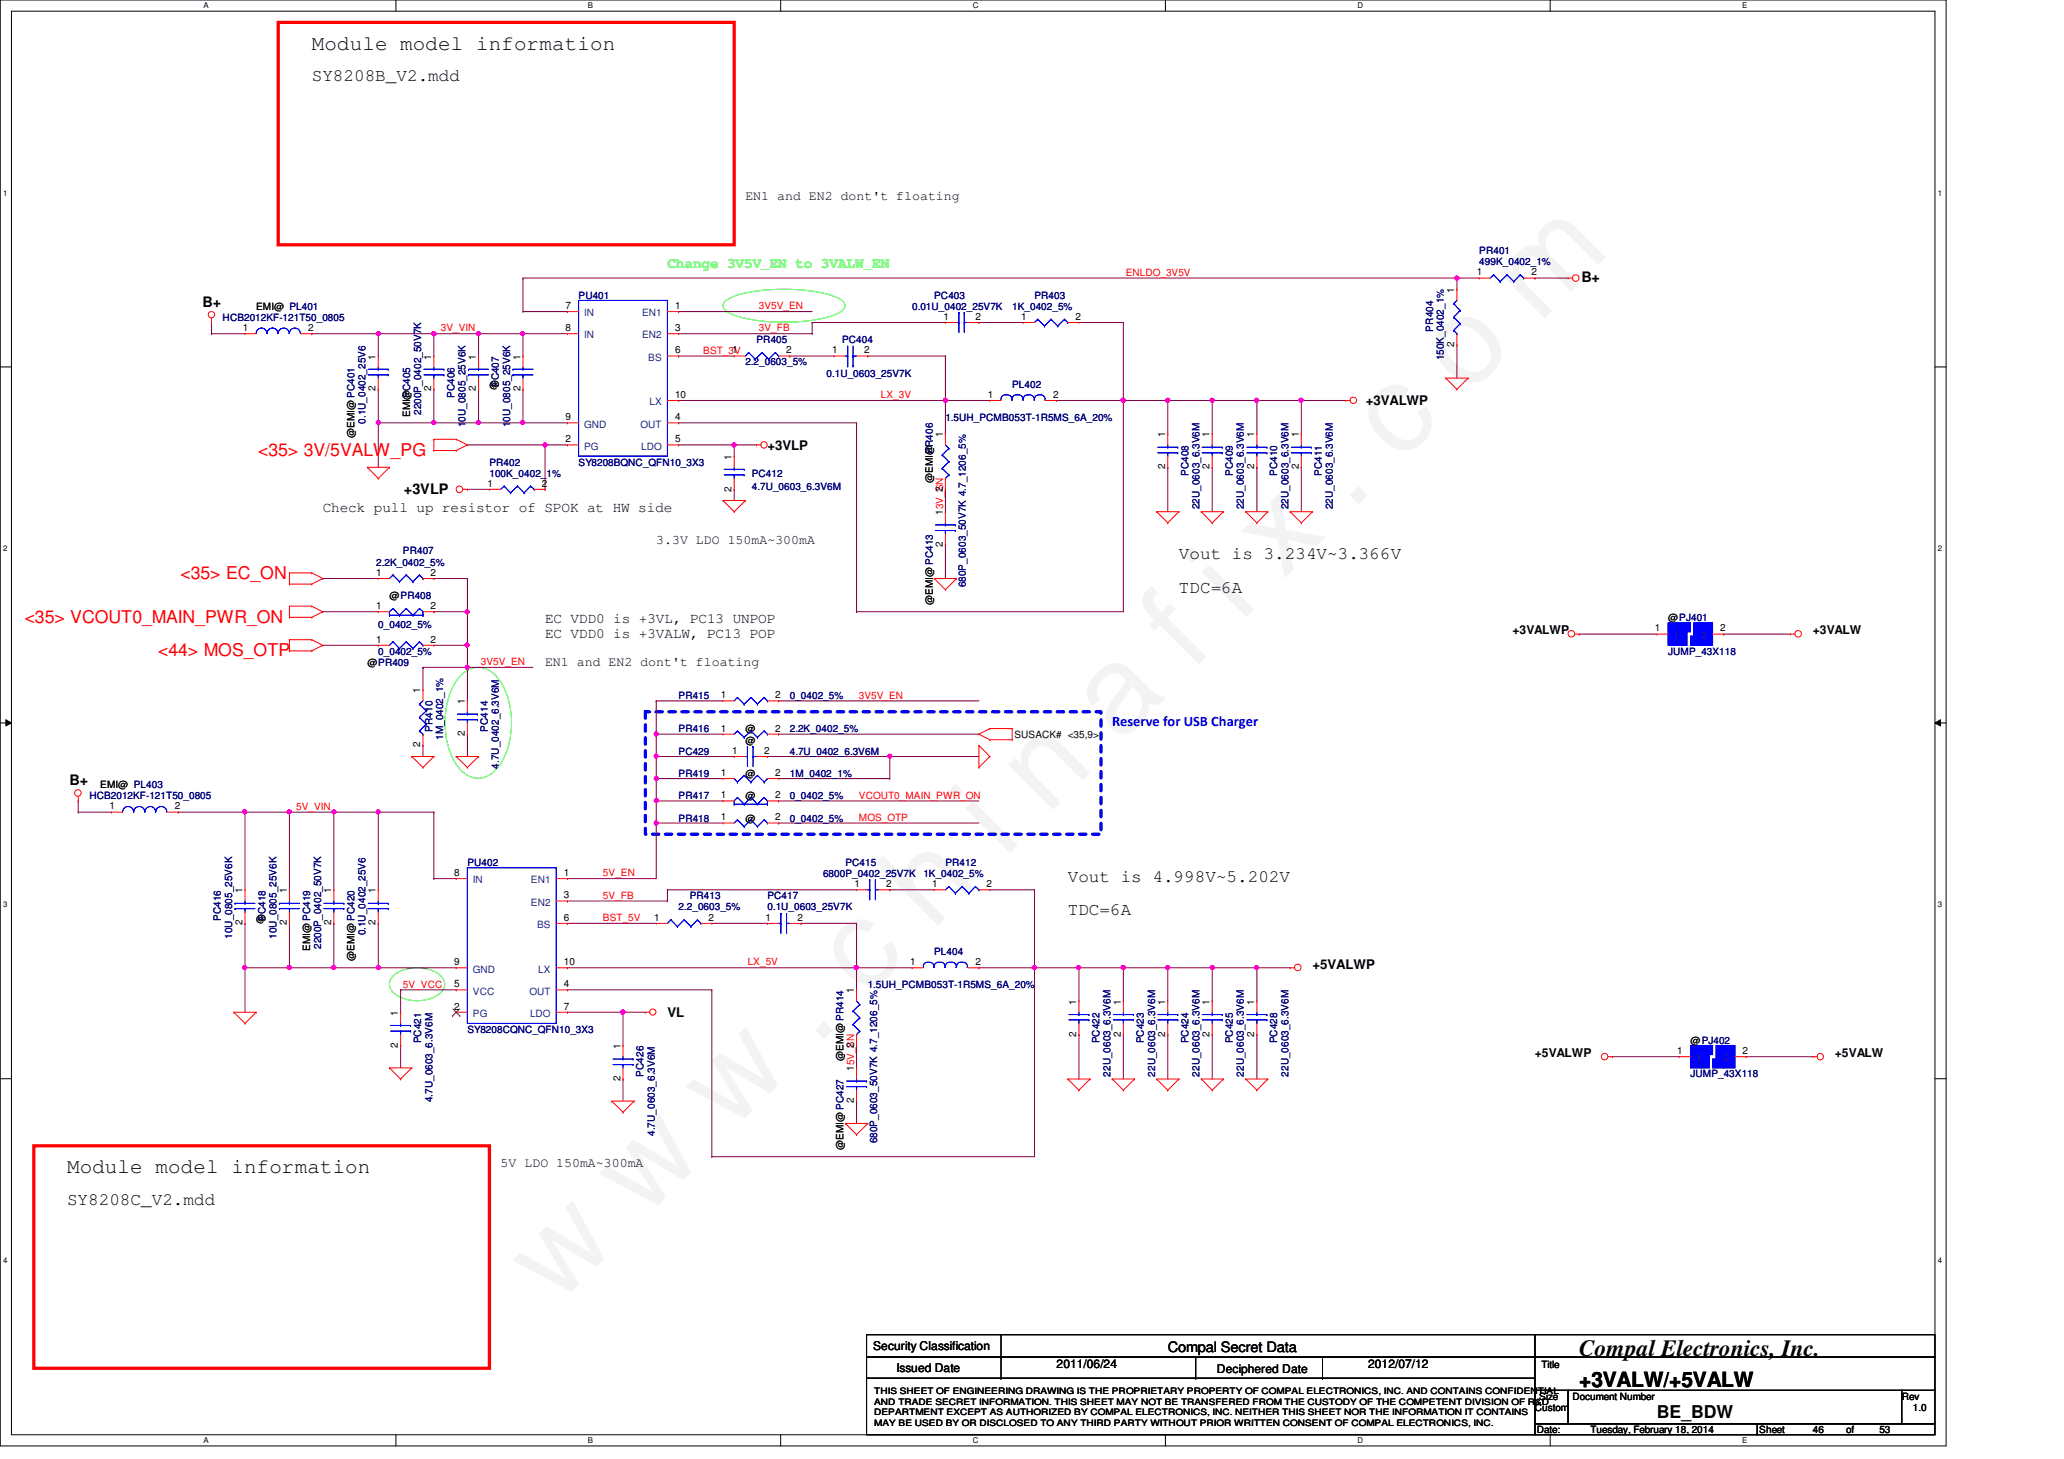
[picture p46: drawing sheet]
<svg xmlns="http://www.w3.org/2000/svg" width="297mm" height="210mm" viewBox="0 0 297 210" stroke-linecap="round" stroke-linejoin="round" font-family="sans-serif">
<defs><g id="words">
<text font-size="17.6" fill="#f0f" x="80.1" y="188" transform="rotate(-45 80.1 188)">w w w . c h i n a f i x . c o m</text>
<text font-size="3.3" x="227.3" y="195.1">Compal Electronics, Inc.</text>
<g font-size="3">
<text x="44.9" y="7.2">Module model information</text>
<text x="9.6" y="168.8">Module model information</text>
<text x="227.3" y="199.6">+3VALW/+5VALW</text>
</g>
<g font-size="2.5">
<text x="44.9" y="11.7">SY8208B_V2.mdd</text>
<text x="169.7" y="80.5">Vout is 3.234V~3.366V</text>
<text x="169.7" y="85.3">TDC=6A</text>
<text x="153.7" y="126.9">Vout is 4.998V~5.202V</text>
<text x="153.7" y="131.7">TDC=6A</text>
<text x="9.6" y="173.3">SY8208C_V2.mdd</text>
<text x="238.5" y="204">BE_BDW</text>
</g>
<g font-size="2.5" fill="#f00">
<text x="37.2" y="65.7">&lt;35&gt; 3V/5VALW_PG</text>
<text x="26" y="83.3">&lt;35&gt; EC_ON</text>
<text x="3.6" y="89.7">&lt;35&gt; VCOUT0_MAIN_PWR_ON</text>
<text x="22.8" y="94.4">&lt;44&gt; MOS_OTP</text>
</g>
<text font-size="2.1" fill="#0f0" x="96.1" y="38.5">Change 3V5V_EN to 3VALW_EN</text>
<g font-size="2.1">
<text x="227.6" y="40.6">B+</text>
<text x="29.2" y="44.2">B+</text>
<text x="58.1" y="71">+3VLP</text>
<text x="46.4" y="73.6">Check pull up resistor of SPOK at HW side</text>
<text x="78.4" y="89.6">EC VDD0 is +3VL, PC13 UNPOP</text>
<text x="78.4" y="91.8">EC VDD0 is +3VALW, PC13 POP</text>
<text x="10" y="113">B+</text>
<text x="168.1" y="194.4">Compal Secret Data</text>
</g>
<text font-size="2.1" fill="#00f" x="160.1" y="104.4">Reserve for USB Charger</text>
<g font-size="1.9">
<text x="107.3" y="28.7">EN1 and EN2 dont't floating</text>
<text x="196.6" y="58.3">+3VALWP</text>
<text x="110.4" y="64.7">+3VLP</text>
<text x="94.4" y="78.3">3.3V LDO 150mA~300mA</text>
<text x="78.4" y="95.9">EN1 and EN2 dont't floating</text>
<text x="188.9" y="139.4">+5VALWP</text>
<text x="96.1" y="146.3">VL</text>
<text x="72" y="167.9">5V LDO 150mA~300mA</text>
</g>
<g font-size="1.7">
<text x="217.7" y="91.2">+3VALWP</text>
<text x="260.9" y="91.2">+3VALW</text>
<text x="220.9" y="152">+5VALWP</text>
<text x="264.1" y="152">+5VALW</text>
<text x="125.7" y="194.3">Security Classification</text>
<text x="129" y="197.3">Issued Date</text>
<text x="152.1" y="196.9">2011/06/24</text>
<text x="175.1" y="197.5">Deciphered Date</text>
<text x="196.9" y="196.9">2012/07/12</text>
</g>
<g font-size="1.4" fill="#f00">
<text x="162" y="39.7">ENLDO_3V5V</text>
<text x="63.5" y="47.7">3V_VIN</text>
<text x="109.2" y="44.5">3V5V_EN</text>
<text x="109.2" y="47.7">3V_FB</text>
<text x="101.2" y="50.9">BST_3V</text>
<text x="126.8" y="57.3">LX_3V</text>
<text x="69.2" y="95.7">3V5V_EN</text>
<text x="123.6" y="100.5">3V5V_EN</text>
<text x="42.6" y="116.5">5V_VIN</text>
<text x="123.6" y="114.9">VCOUT0_MAIN_PWR_ON</text>
<text x="123.6" y="118.1">MOS_OTP</text>
<text x="86.8" y="129.3">5V_FB</text>
<text x="86.8" y="126.1">5V_EN</text>
<text x="86.8" y="132.5">BST_5V</text>
<text x="58" y="142.1">5V_VCC</text>
<text x="107.6" y="138.9">LX_5V</text>
</g>
<g font-size="1.4">
<text x="212.6" y="39.6">1</text>
<text x="220.4" y="39.6">2</text>
<text x="35" y="47.6">1</text>
<text x="36.9" y="44.6">EMI@ PL401</text>
<text x="44.4" y="47.6">2</text>
<text x="81.4" y="44.5">7</text>
<text x="81.4" y="47.6">8</text>
<text x="97.2" y="44.5">1</text>
<text x="97.2" y="47.6">3</text>
<text x="135.8" y="46">1</text>
<text x="140.4" y="46">2</text>
<text x="147" y="46">1</text>
<text x="154.8" y="46">2</text>
<text x="209.3" y="42.1" transform="rotate(-90 209.3 42.1)">1</text>
<text x="54.1" y="51.7" transform="rotate(-90 54.1 51.7)">1</text>
<text x="62.1" y="51.7" transform="rotate(-90 62.1 51.7)">1</text>
<text x="68.5" y="51.7" transform="rotate(-90 68.5 51.7)">1</text>
<text x="74.9" y="51.7" transform="rotate(-90 74.9 51.7)">1</text>
<text x="97.2" y="50.8">6</text>
<text x="105.4" y="50.8">1</text>
<text x="113.2" y="50.8">2</text>
<text x="119.8" y="50.8">1</text>
<text x="124.4" y="50.8">2</text>
<text x="209.3" y="49.9" transform="rotate(-90 209.3 49.9)">2</text>
<text x="54.1" y="56.3" transform="rotate(-90 54.1 56.3)">2</text>
<text x="62.1" y="56.3" transform="rotate(-90 62.1 56.3)">2</text>
<text x="68.5" y="56.3" transform="rotate(-90 68.5 56.3)">2</text>
<text x="70.4" y="55.8">@</text>
<text x="74.9" y="56.3" transform="rotate(-90 74.9 56.3)">2</text>
<text x="97.2" y="57.2">10</text>
<text x="142.2" y="57.2">1</text>
<text x="151.6" y="57.2">2</text>
<text x="51" y="63.1" transform="rotate(-90 51 63.1)">@EMI@ PC401</text>
<text x="59" y="60" transform="rotate(-90 59 60)">EMI@</text>
<text x="81.4" y="63.6">2</text>
<text x="81.4" y="60.5">9</text>
<text x="97.2" y="60.5">4</text>
<text x="97.2" y="63.6">5</text>
<text x="135.7" y="62.9" transform="rotate(-90 135.7 62.9)">1</text>
<text x="167.7" y="62.9" transform="rotate(-90 167.7 62.9)">1</text>
<text x="174.1" y="62.9" transform="rotate(-90 174.1 62.9)">1</text>
<text x="180.5" y="62.9" transform="rotate(-90 180.5 62.9)">1</text>
<text x="186.9" y="62.9" transform="rotate(-90 186.9 62.9)">1</text>
<text x="70.1" y="70">1</text>
<text x="78" y="70">2</text>
<text x="105.3" y="70.7" transform="rotate(-90 105.3 70.7)">2</text>
<text x="105.3" y="66.1" transform="rotate(-90 105.3 66.1)">1</text>
<text x="134.2" y="69.5" transform="rotate(-90 134.2 69.5)">@EMI@</text>
<text x="135.7" y="70.7" transform="rotate(-90 135.7 70.7)">2</text>
<text x="167.7" y="67.5" transform="rotate(-90 167.7 67.5)">2</text>
<text x="174.1" y="67.5" transform="rotate(-90 174.1 67.5)">2</text>
<text x="180.5" y="67.5" transform="rotate(-90 180.5 67.5)">2</text>
<text x="186.9" y="67.5" transform="rotate(-90 186.9 67.5)">2</text>
<text x="135.7" y="74.1" transform="rotate(-90 135.7 74.1)">13V_SN</text>
<text x="54.1" y="82.8">1</text>
<text x="62" y="82.8">2</text>
<text x="135.7" y="78.7" transform="rotate(-90 135.7 78.7)">2</text>
<text x="54.1" y="87.6">1</text>
<text x="56" y="86.2">@PR408</text>
<text x="62" y="87.6">2</text>
<text x="134.2" y="87.1" transform="rotate(-90 134.2 87.1)">@EMI@ PC413</text>
<text x="240.1" y="89.4">@PJ401</text>
<text x="52.9" y="95.8">@PR409</text>
<text x="54.1" y="92.5">1</text>
<text x="62" y="92.5">2</text>
<text x="238.2" y="90.8">1</text>
<text x="247.6" y="90.8">2</text>
<text x="60.5" y="99.7" transform="rotate(-90 60.5 99.7)">1</text>
<text x="66.9" y="101.3" transform="rotate(-90 66.9 101.3)">1</text>
<text x="103.8" y="100.5">1</text>
<text x="111.5" y="100.5">2</text>
<text x="60.5" y="107.5" transform="rotate(-90 60.5 107.5)">2</text>
<text x="66.9" y="105.9" transform="rotate(-90 66.9 105.9)">2</text>
<text x="103.8" y="105.2">1</text>
<text x="107.3" y="105.4">@</text>
<text x="107.3" y="107">@</text>
<text x="111.5" y="105.2">2</text>
<text x="146" y="106.2">SUSACK# &lt;35,9&gt;</text>
<text x="14.4" y="113.4">EMI@ PL403</text>
<text x="103.8" y="111.6">1</text>
<text x="105.4" y="108.5">1</text>
<text x="107.3" y="111.8">@</text>
<text x="110" y="108.5">2</text>
<text x="111.5" y="111.6">2</text>
<text x="15.7" y="116.5">1</text>
<text x="25.1" y="116.5">2</text>
<text x="103.8" y="118">1</text>
<text x="103.8" y="114.9">1</text>
<text x="107.3" y="118.2">@</text>
<text x="107.3" y="115">@</text>
<text x="111.5" y="118">2</text>
<text x="111.5" y="114.9">2</text>
<text x="34.9" y="128.5" transform="rotate(-90 34.9 128.5)">1</text>
<text x="41.3" y="128.5" transform="rotate(-90 41.3 128.5)">1</text>
<text x="47.7" y="128.5" transform="rotate(-90 47.7 128.5)">1</text>
<text x="54.1" y="128.5" transform="rotate(-90 54.1 128.5)">1</text>
<text x="65.4" y="126">8</text>
<text x="81.1" y="129.2">3</text>
<text x="81.1" y="126">1</text>
<text x="123" y="127.6">1</text>
<text x="127.5" y="127.6">2</text>
<text x="134.2" y="127.6">1</text>
<text x="142" y="127.6">2</text>
<text x="34.9" y="133.1" transform="rotate(-90 34.9 133.1)">2</text>
<text x="36.9" y="132.6">@</text>
<text x="41.3" y="133.1" transform="rotate(-90 41.3 133.1)">2</text>
<text x="44.6" y="136.8" transform="rotate(-90 44.6 136.8)">EMI@ PC419</text>
<text x="47.7" y="133.1" transform="rotate(-90 47.7 133.1)">2</text>
<text x="54.1" y="133.1" transform="rotate(-90 54.1 133.1)">2</text>
<text x="81.1" y="132.5">6</text>
<text x="94.1" y="132.5">1</text>
<text x="102" y="132.5">2</text>
<text x="110.1" y="132.5">1</text>
<text x="114.8" y="132.5">2</text>
<text x="51" y="138.3" transform="rotate(-90 51 138.3)">@EMI@ PC420</text>
<text x="65.4" y="142">5</text>
<text x="65.4" y="138.9">9</text>
<text x="81.1" y="138.9">10</text>
<text x="81.1" y="142">4</text>
<text x="122.9" y="142.9" transform="rotate(-90 122.9 142.9)">1</text>
<text x="131" y="138.9">1</text>
<text x="140.4" y="138.9">2</text>
<text x="57.3" y="146.1" transform="rotate(-90 57.3 146.1)">1</text>
<text x="65.4" y="145.2">2</text>
<text x="81.1" y="145.2">7</text>
<text x="154.9" y="149.1" transform="rotate(-90 154.9 149.1)">2</text>
<text x="154.9" y="144.5" transform="rotate(-90 154.9 144.5)">1</text>
<text x="161.3" y="149.1" transform="rotate(-90 161.3 149.1)">2</text>
<text x="161.3" y="144.5" transform="rotate(-90 161.3 144.5)">1</text>
<text x="167.7" y="149.1" transform="rotate(-90 167.7 149.1)">2</text>
<text x="167.7" y="144.5" transform="rotate(-90 167.7 144.5)">1</text>
<text x="174.1" y="149.1" transform="rotate(-90 174.1 149.1)">2</text>
<text x="174.1" y="144.5" transform="rotate(-90 174.1 144.5)">1</text>
<text x="180.5" y="149.1" transform="rotate(-90 180.5 149.1)">2</text>
<text x="180.5" y="144.5" transform="rotate(-90 180.5 144.5)">1</text>
<text x="57.3" y="150.7" transform="rotate(-90 57.3 150.7)">2</text>
<text x="89.3" y="155.5" transform="rotate(-90 89.3 155.5)">2</text>
<text x="89.3" y="150.9" transform="rotate(-90 89.3 150.9)">1</text>
<text x="121.4" y="152.7" transform="rotate(-90 121.4 152.7)">@EMI@ PR414</text>
<text x="122.9" y="154.1" transform="rotate(-90 122.9 154.1)">15V_SN</text>
<text x="122.9" y="150.7" transform="rotate(-90 122.9 150.7)">2</text>
<text x="241.4" y="151.6">1</text>
<text x="243.3" y="150.2">@PJ402</text>
<text x="250.8" y="151.6">2</text>
<text x="122.9" y="158.8" transform="rotate(-90 122.9 158.8)">2</text>
<text x="121.4" y="165.5" transform="rotate(-90 121.4 165.5)">@EMI@ PC427</text>
<text x="221.8" y="196.8">Title</text>
<text x="220.9" y="203">Custom</text>
<text x="221.5" y="201.4">Size</text>
<text x="226.3" y="201.4">Document Number</text>
<text x="273.7" y="201.4">Rev</text>
<text x="275.3" y="203">1.0</text>
<text x="221.2" y="206.2">Date:</text>
<text x="228.9" y="206.2">Tuesday, February 18, 2014</text>
<text x="253.2" y="206.2">Sheet</text>
<text x="260.9" y="206.2">46</text>
<text x="265.7" y="206.2">of</text>
<text x="270.5" y="206.2">53</text>
</g>
<g font-size="1.4" fill="#000080">
<text x="212.9" y="36.6">PR401</text>
<text x="212.9" y="38.2">499K_0402_1%</text>
<text x="32" y="46.2">HCB2012KF-121T50_0805</text>
<text x="83.3" y="43">PU401</text>
<text x="131.3" y="44.6">0.01U_0402_25V7K</text>
<text x="134.4" y="43">PC403</text>
<text x="145.7" y="44.6">1K_0402_5%</text>
<text x="148.9" y="43">PR403</text>
<text x="206.2" y="47.7" transform="rotate(-90 206.2 47.7)">PR404</text>
<text x="107.3" y="52.6">2.2_0603_5%</text>
<text x="108.9" y="49.4">PR405</text>
<text x="121.2" y="49.4">PC404</text>
<text x="207.8" y="51.9" transform="rotate(-90 207.8 51.9)">150K_0402_1%</text>
<text x="59" y="57.3" transform="rotate(-90 59 57.3)">PC405</text>
<text x="60.6" y="59.7" transform="rotate(-90 60.6 59.7)">2200P_0402_50V7K</text>
<text x="65.4" y="57.3" transform="rotate(-90 65.4 57.3)">PC406</text>
<text x="71.8" y="55.7" transform="rotate(-90 71.8 55.7)">PC407</text>
<text x="119" y="54.2">0.1U_0603_25V7K</text>
<text x="145.7" y="55.8">PL402</text>
<text x="52.6" y="61" transform="rotate(-90 52.6 61)">0.1U_0402_25V6</text>
<text x="67" y="61.5" transform="rotate(-90 67 61.5)">10U_0805_25V6K</text>
<text x="73.4" y="61.5" transform="rotate(-90 73.4 61.5)">10U_0805_25V6K</text>
<text x="134.2" y="65.3" transform="rotate(-90 134.2 65.3)">PR406</text>
<text x="136.1" y="60.6">1.5UH_PCMB053T-1R5MS_6A_20%</text>
<text x="70.4" y="67">PR402</text>
<text x="70.4" y="68.6">100K_0402_1%</text>
<text x="83.3" y="67">SY8208BQNC_QFN10_3X3</text>
<text x="108.2" y="68.6">PC412</text>
<text x="108.2" y="70.5">4.7U_0603_6.3V6M</text>
<text x="171" y="68.5" transform="rotate(-90 171 68.5)">PC408</text>
<text x="177.4" y="68.5" transform="rotate(-90 177.4 68.5)">PC409</text>
<text x="183.8" y="68.5" transform="rotate(-90 183.8 68.5)">PC410</text>
<text x="190.2" y="68.5" transform="rotate(-90 190.2 68.5)">PC411</text>
<text x="172.6" y="73.3" transform="rotate(-90 172.6 73.3)">22U_0603_6.3V6M</text>
<text x="179" y="73.3" transform="rotate(-90 179 73.3)">22U_0603_6.3V6M</text>
<text x="185.4" y="73.3" transform="rotate(-90 185.4 73.3)">22U_0603_6.3V6M</text>
<text x="191.8" y="73.3" transform="rotate(-90 191.8 73.3)">22U_0603_6.3V6M</text>
<text x="54.1" y="81.4">2.2K_0402_5%</text>
<text x="58" y="79.8">PR407</text>
<text x="139" y="84.5" transform="rotate(-90 139 84.5)">680P_0603_50V7K 4.7_1206_5%</text>
<text x="54.4" y="90.3">0_0402_5%</text>
<text x="54.4" y="94.2">0_0402_5%</text>
<text x="240.1" y="94.2">JUMP_43X118</text>
<text x="97.7" y="100.6">PR415</text>
<text x="113.7" y="100.6">0_0402_5%</text>
<text x="62.2" y="105.3" transform="rotate(-90 62.2 105.3)">PR410</text>
<text x="63.8" y="106.4" transform="rotate(-90 63.8 106.4)">1M_0402_1%</text>
<text x="70.2" y="105.3" transform="rotate(-90 70.2 105.3)">PC414</text>
<text x="97.7" y="105.4">PR416</text>
<text x="113.7" y="105.4">2.2K_0402_5%</text>
<text x="71.8" y="110.6" transform="rotate(-90 71.8 110.6)">4.7U_0402_6.3V6M</text>
<text x="97.7" y="111.8">PR419</text>
<text x="97.7" y="108.6">PC429</text>
<text x="113.7" y="111.8">1M_0402_1%</text>
<text x="113.7" y="108.6">4.7U_0402_6.3V6M</text>
<text x="12.9" y="115">HCB2012KF-121T50_0805</text>
<text x="97.7" y="118.2">PR418</text>
<text x="97.7" y="115">PR417</text>
<text x="113.7" y="118.2">0_0402_5%</text>
<text x="113.7" y="115">0_0402_5%</text>
<text x="67.3" y="124.6">PU402</text>
<text x="121.7" y="124.6">PC415</text>
<text x="136.1" y="124.6">PR412</text>
<text x="97.7" y="131">2.2_0603_5%</text>
<text x="99.3" y="129.4">PR413</text>
<text x="110.4" y="129.4">PC417</text>
<text x="110.4" y="131">0.1U_0603_25V7K</text>
<text x="118.4" y="126.2">6800P_0402_25V7K</text>
<text x="132.9" y="126.2">1K_0402_5%</text>
<text x="31.8" y="132.5" transform="rotate(-90 31.8 132.5)">PC416</text>
<text x="33.4" y="135.1" transform="rotate(-90 33.4 135.1)">10U_0805_25V6K</text>
<text x="38.2" y="132.5" transform="rotate(-90 38.2 132.5)">PC418</text>
<text x="39.8" y="135.1" transform="rotate(-90 39.8 135.1)">10U_0805_25V6K</text>
<text x="46.2" y="136.5" transform="rotate(-90 46.2 136.5)">2200P_0402_50V7K</text>
<text x="52.6" y="134.6" transform="rotate(-90 52.6 134.6)">0.1U_0402_25V6</text>
<text x="134.4" y="137.4">PL404</text>
<text x="124.9" y="142.2">1.5UH_PCMB053T-1R5MS_6A_20%</text>
<text x="67.3" y="148.6">SY8208CQNC_QFN10_3X3</text>
<text x="60.6" y="150.1" transform="rotate(-90 60.6 150.1)">PC421</text>
<text x="92.6" y="154.9" transform="rotate(-90 92.6 154.9)">PC426</text>
<text x="158.2" y="150.1" transform="rotate(-90 158.2 150.1)">PC422</text>
<text x="159.8" y="154.9" transform="rotate(-90 159.8 154.9)">22U_0603_6.3V6M</text>
<text x="164.6" y="150.1" transform="rotate(-90 164.6 150.1)">PC423</text>
<text x="166.2" y="154.9" transform="rotate(-90 166.2 154.9)">22U_0603_6.3V6M</text>
<text x="171" y="150.1" transform="rotate(-90 171 150.1)">PC424</text>
<text x="172.6" y="154.9" transform="rotate(-90 172.6 154.9)">22U_0603_6.3V6M</text>
<text x="177.4" y="150.1" transform="rotate(-90 177.4 150.1)">PC425</text>
<text x="179" y="154.9" transform="rotate(-90 179 154.9)">22U_0603_6.3V6M</text>
<text x="183.8" y="150.1" transform="rotate(-90 183.8 150.1)">PC428</text>
<text x="185.4" y="154.9" transform="rotate(-90 185.4 154.9)">22U_0603_6.3V6M</text>
<text x="243.3" y="155">JUMP_43X118</text>
<text x="62.2" y="158.6" transform="rotate(-90 62.2 158.6)">4.7U_0603_6.3V6M</text>
<text x="94.2" y="163.4" transform="rotate(-90 94.2 163.4)">4.7U_0603_6.3V6M</text>
<text x="126.2" y="164.5" transform="rotate(-90 126.2 164.5)">680P_0603_50V7K 4.7_1206_5%</text>
</g>
<g font-size="1.4" fill="#004080">
<text x="84.1" y="45.5">IN</text>
<text x="92.4" y="45.5">EN1</text>
<text x="84.1" y="48.7">IN</text>
<text x="92.4" y="48.7">EN2</text>
<text x="93.3" y="51.9">BS</text>
<text x="93.5" y="58.3">LX</text>
<text x="84.1" y="64.7">PG</text>
<text x="84.1" y="61.5">GND</text>
<text x="92.2" y="61.5">OUT</text>
<text x="92.3" y="64.7">LDO</text>
<text x="240.9" y="91.9">1</text>
<text x="244.9" y="91.9">2</text>
<text x="68.1" y="127.1">IN</text>
<text x="76.4" y="130.3">EN2</text>
<text x="76.4" y="127.1">EN1</text>
<text x="77.3" y="133.5">BS</text>
<text x="68.1" y="143.1">VCC</text>
<text x="68.1" y="139.9">GND</text>
<text x="76.2" y="143.1">OUT</text>
<text x="77.5" y="139.9">LX</text>
<text x="68.1" y="146.3">PG</text>
<text x="76.3" y="146.3">LDO</text>
<text x="244.1" y="152.7">1</text>
<text x="248.1" y="152.7">2</text>
</g>
<g font-size="1.3">
<text x="125.8" y="200.6">THIS SHEET OF ENGINEERING DRAWING IS THE PROPRIETARY PROPERTY OF COMPAL ELECTRONICS, INC. AND CONTAINS CONFIDENTIAL</text>
<text x="125.8" y="202.1">AND TRADE SECRET INFORMATION. THIS SHEET MAY NOT BE TRANSFERED FROM THE CUSTODY OF THE COMPETENT DIVISION OF R&amp;D</text>
<text x="125.8" y="203.6">DEPARTMENT EXCEPT AS AUTHORIZED BY COMPAL ELECTRONICS, INC. NEITHER THIS SHEET NOR THE INFORMATION IT CONTAINS</text>
<text x="125.8" y="205.1">MAY BE USED BY OR DISCLOSED TO ANY THIRD PARTY WITHOUT PRIOR WRITTEN CONSENT OF COMPAL ELECTRONICS, INC.</text>
</g>
<g font-size="1.1">
<text x="29.3" y="1.1">A</text>
<text x="84.6" y="1.1">B</text>
<text x="140" y="1.1">C</text>
<text x="195.4" y="1.1">D</text>
<text x="250.7" y="1.1">E</text>
<text x=".5" y="28.2">1</text>
<text x="278.9" y="28.2">1</text>
<text x=".5" y="79.3">2</text>
<text x="278.9" y="79.3">2</text>
<text x=".5" y="130.6">3</text>
<text x="278.9" y="130.6">3</text>
<text x=".5" y="181.7">4</text>
<text x="278.9" y="181.7">4</text>
<text x="29.3" y="207.6">A</text>
<text x="84.6" y="207.6">B</text>
<text x="140" y="207.6">C</text>
<text x="195.4" y="207.6">D</text>
<text x="250.7" y="207.6">E</text>
</g>
</g></defs>
<path d="M0 0h280.1v208h-280.1zM1.6 1.6h276.9v204.8h-276.9z" fill="none" stroke="#000" stroke-width=".14"/>
<g fill="#fff">
<path d="M29.3 .2h.7v1.2h-.7z"/>
<path d="M29.3 206.6h.7v1.2h-.7z"/>
</g>
<path d="M57 0v1.6M57 206.4v1.6" fill="none" stroke="#000" stroke-width=".14"/>
<g fill="#fff">
<path d="M84.6 .2h.7v1.2h-.7z"/>
<path d="M84.6 206.6h.7v1.2h-.7z"/>
</g>
<path d="M112.3 0v1.6M112.3 206.4v1.6" fill="none" stroke="#000" stroke-width=".14"/>
<g fill="#fff">
<path d="M140 .2h.8v1.2h-.8z"/>
<path d="M140 206.6h.8v1.2h-.8z"/>
</g>
<path d="M167.7 0v1.6M167.7 206.4v1.6" fill="none" stroke="#000" stroke-width=".14"/>
<g fill="#fff">
<path d="M195.4 .2h.7v1.2h-.7z"/>
<path d="M195.4 206.6h.7v1.2h-.7z"/>
</g>
<path d="M223.1 0v1.6M223.1 206.4v1.6" fill="none" stroke="#000" stroke-width=".14"/>
<g fill="#fff">
<path d="M250.7 .2h.8v1.2h-.8z"/>
<path d="M250.7 206.6h.8v1.2h-.8z"/>
<path d="M.5 27.2h.6v1.2h-.6z"/>
<path d="M278.9 27.2h.6v1.2h-.6z"/>
<path d="M.5 78.4h.6v1.1h-.6z"/>
<path d="M278.9 78.4h.6v1.1h-.6z"/>
</g>
<path d="M0 52.8h1.6M278.5 52.8h1.6" fill="none" stroke="#000" stroke-width=".14"/>
<g fill="#fff">
<path d="M.5 129.6h.6v1.2h-.6z"/>
<path d="M278.9 129.6h.6v1.2h-.6z"/>
</g>
<path d="M0 104h1.6M.8 103.5l.8 .5-.8 .4zM278.5 104l.8-.5v.9zM278.5 104h1.6" fill="none" stroke="#000" stroke-width=".14"/>
<path d="M.8 103.5l.8 .5-.8 .4zM278.5 104l.8-.5v.9z" fill="#000"/>
<g fill="#fff">
<path d="M.5 180.8h.6v1.1h-.6z"/>
<path d="M278.9 180.8h.6v1.1h-.6z"/>
</g>
<path d="M0 155.2h1.6M278.5 155.2h1.6" fill="none" stroke="#000" stroke-width=".14"/>
<path d="M40 3.2h65.7v32h-65.7zM4.9 164.8h65.5v32h-65.5z" fill="none" stroke="#f00" stroke-width=".47"/>
<path d="M66.2 97.3a3.3 3.3 0 0 1 5.2 0 10.8 10.8 0 0 1 2 9 8.1 8.1 0 0 1-2.6 4.9 3.2 3.2 0 0 1-4.6-.5 10.9 10.9 0 0 1-2-9 9 9 0 0 1 2-4.4zM56.7 140.3a5.7 5.7 0 0 1 6.6 0 1.6 1.6 0 0 1 0 2.6 5.6 5.6 0 0 1-6.6 0 1.62 1.62 0 0 1 0-2.6z" fill="none" stroke="#0f0" stroke-width=".14"/>
<path d="M92.9 102.4h65.6v17.6h-65.6z" fill="none" stroke="#00f" stroke-width=".47" stroke-dasharray=".9 .9"/>
<path d="M54.4 48h.1M54.4 48h8M75.3 40h134.4M97.7 57.6h38.4M161.7 57.6v30.4h-38.4M227.3 91.2h11.2M248.1 91.2h.1M248.1 91.2h9.6" fill="none" stroke="#800040" stroke-width=".14"/>
<circle cx="62.4" cy="48" r=".3" fill="#f0f"/>
<circle cx="62.4" cy="48" r=".3" fill="none" stroke="#f0f" stroke-width=".14"/>
<circle cx="54.4" cy="48" r=".3" fill="#f0f"/>
<circle cx="54.4" cy="48" r=".3" fill="none" stroke="#f0f" stroke-width=".14"/>
<path d="M54.4 48h.1M54.4 56h.1M54.4 48v3.2M54.4 56v4.8M62.4 48h.1M62.4 56h.1M62.4 48v3.2M62.4 56v4.8h-8M54.4 60.8h.1" fill="none" stroke="#800040" stroke-width=".14"/>
<circle cx="62.4" cy="60.8" r=".3" fill="#f0f"/>
<circle cx="62.4" cy="60.8" r=".3" fill="none" stroke="#f0f" stroke-width=".14"/>
<circle cx="54.4" cy="60.8" r=".3" fill="#f0f"/>
<circle cx="54.4" cy="60.8" r=".3" fill="none" stroke="#f0f" stroke-width=".14"/>
<path d="M54.4 60.8h.1M54.4 60.8v6.4M62.4 88h.1M62.4 88h4.9" fill="none" stroke="#800040" stroke-width=".14"/>
<circle cx="67.2" cy="88" r=".3" fill="#f0f"/>
<circle cx="67.2" cy="88" r=".3" fill="none" stroke="#f0f" stroke-width=".14"/>
<path d="M46.4 83.2h.1M46.4 83.2h8M60.9 96h.1M60.9 96h15.8M62.4 83.2h.1M62.4 83.2h4.9M67.3 96h.1M67.3 83.2h.1M67.3 92.8h.1M67.3 83.2v4.8M67.3 92.8v3.2" fill="none" stroke="#800040" stroke-width=".14"/>
<circle cx="67.2" cy="96" r=".3" fill="#f0f"/>
<circle cx="67.2" cy="96" r=".3" fill="none" stroke="#f0f" stroke-width=".14"/>
<circle cx="67.2" cy="92.8" r=".3" fill="#f0f"/>
<circle cx="67.2" cy="92.8" r=".3" fill="none" stroke="#f0f" stroke-width=".14"/>
<g fill="none" stroke="#800040" stroke-width=".14">
<path d="M30.4 46.4h.1M30.4 48h.1M30.4 46.4v1.6M30.4 48h4.9M62.4 48h.1M62.4 48h6.5M62.4 60.8h.1M62.4 60.8h6.5M46.4 88h.1M46.4 88h8M60.9 96h.1M60.9 96v3.2"/>
<path d="M67.3 96h.1M67.3 96v4.8M60.9 107.2h.1M60.9 107.2v1.6M67.3 105.6h.1M67.3 105.6v3.2"/>
</g>
<circle cx="62.4" cy="48" r=".3" fill="#f0f"/>
<circle cx="62.4" cy="48" r=".3" fill="none" stroke="#f0f" stroke-width=".14"/>
<path d="M41.7 116.8h.1M41.7 116.8h6.3M48 116.8h.1M48 116.8v11.2M54.4 116.8h.1M54.4 116.8h8M62.4 116.8h.1M62.4 116.8v9.6" fill="none" stroke="#800040" stroke-width=".14"/>
<circle cx="54.4" cy="116.8" r=".3" fill="#f0f"/>
<circle cx="54.4" cy="116.8" r=".3" fill="none" stroke="#f0f" stroke-width=".14"/>
<path d="M41.7 139.2h.1M41.7 139.2h6.3" fill="none" stroke="#800040" stroke-width=".14"/>
<circle cx="41.6" cy="139.2" r=".31" fill="#f0f"/>
<circle cx="41.6" cy="139.2" r=".31" fill="none" stroke="#f0f" stroke-width=".14"/>
<path d="M48 132.8h.1M48 139.2h.1M48 132.8v6.4M48 139.2h6.4" fill="none" stroke="#800040" stroke-width=".14"/>
<circle cx="54.4" cy="139.2" r=".3" fill="#f0f"/>
<circle cx="54.4" cy="139.2" r=".3" fill="none" stroke="#f0f" stroke-width=".14"/>
<circle cx="48" cy="139.2" r=".3" fill="#f0f"/>
<circle cx="48" cy="139.2" r=".3" fill="none" stroke="#f0f" stroke-width=".14"/>
<path d="M48 116.8h.1M48 116.8h6.4M54.4 132.8h.1M54.4 139.2h.1M54.4 132.8v6.4M54.4 139.2h11.3" fill="none" stroke="#800040" stroke-width=".14"/>
<circle cx="48" cy="116.8" r=".3" fill="#f0f"/>
<circle cx="48" cy="116.8" r=".3" fill="none" stroke="#f0f" stroke-width=".14"/>
<g fill="none" stroke="#800040" stroke-width=".14">
<path d="M54.4 116.8h.1M54.4 116.8v11.2M35.3 139.2h.1M35.3 139.2v6.4M81.7 139.2h41.6M57.7 150.4h.1M57.7 142.4h.1M57.7 142.4v3.2M57.7 150.4v3.2M57.7 142.4h8M232.1 152h9.6M251.3 152h.1"/>
<path d="M251.3 152h9.6"/>
</g>
<circle cx="35.2" cy="139.2" r=".3" fill="#f0f"/>
<circle cx="35.2" cy="139.2" r=".3" fill="none" stroke="#f0f" stroke-width=".14"/>
<path d="M35.3 116.8h.1M35.3 116.8v11.2" fill="none" stroke="#800040" stroke-width=".14"/>
<circle cx="35.2" cy="116.8" r=".3" fill="#f0f"/>
<circle cx="35.2" cy="116.8" r=".3" fill="none" stroke="#f0f" stroke-width=".14"/>
<g fill="none" stroke="#800040" stroke-width=".14">
<path d="M11.3 116.8h.1M11.3 115.2h.1M11.3 116.8h4.7M11.3 115.2v1.6M25.7 116.8h.1M25.7 116.8h9.6M41.7 116.8h.1M41.7 116.8v11.2M35.3 132.8h.1M35.3 139.2h.1M35.3 132.8v6.4M41.7 132.8h.1"/>
<path d="M41.7 132.8v6.4h-6.4M62.4 126.4h.1M62.4 126.4h3.3M102.4 166.4h46.5"/>
</g>
<circle cx="41.6" cy="116.8" r=".31" fill="#f0f"/>
<circle cx="41.6" cy="116.8" r=".31" fill="none" stroke="#f0f" stroke-width=".14"/>
<g fill="none" stroke="#800040" stroke-width=".14">
<path d="M44.9 48h.1M44.9 48h9.5M67.3 70.4h.1M67.3 64h11.1M67.3 70.4h3.1M46.4 92.8h8M54.4 92.8h.1M62.4 92.8h4.9M67.3 92.8h.1M67.3 88h.1M67.3 88v4.8M35.3 116.8h.1"/>
<path d="M35.3 116.8h6.4M112.1 100.8h28.8M112.1 105.6h28.8M112.1 115.2h28.8M112.1 118.4h28.8"/>
</g>
<g fill="none" stroke="#f00" stroke-width=".14">
<path d="M30.4 46.4h.1M30.4 45.8v.6M54.4 51.2h.1M54.4 56h.1M54.4 51.2v1.6M54.4 54.4v1.6M52.9 67.2h.1M52.9 67.2h3.1M52.9 67.2l1.5 1.6M54.4 68.8h.1M56 67.2h.1M56 67.2l-1.6 1.6"/>
<path d="M62.4 64.8h.1M62.4 63.2h.1M62.4 63.2h3.3M62.4 64.8h3.3M62.4 63.2v1.6M65.7 63.2h.1M65.7 64.8h.1M65.7 63.2l1.6 .8M66.6 70.4h.7M67.3 64h.1M67.3 70.4h.1M67.3 64l-1.6 .8"/>
<path d="M41.7 84h.1M41.7 82.4h.1M41.7 88.8h.1M41.7 87.2h.1M41.7 93.6h.1M41.7 92h.1M41.7 82.4h3.2M41.7 84h3.2M41.7 82.4v1.6M41.7 87.2v1.6M41.7 92v1.6M41.7 87.2h3.2"/>
<path d="M41.7 88.8h3.2M41.7 92h3.2M41.7 93.6h3.2M44.9 82.4h.1M44.9 84h.1M44.9 87.2h.1M44.9 88.8h.1M44.9 92h.1M44.9 93.6h.1M44.9 82.4l1.5 .8M44.9 87.2l1.5 .8M44.9 92l1.5 .8"/>
<path d="M46.4 83.2h.1M46.4 88h.1M46.4 92.8h.1M46.4 83.2l-1.5 .8M46.4 88l-1.5 .8M46.4 92.8l-1.5 .8M54.4 88h.1M54.4 88h1.6M60.9 99.2h.1M60.9 99.2v1.6M60.9 88h1.5M62.4 88h.1"/>
<path d="M257.7 91.2h.1M257.7 91.2h.6M11.3 115.2h.1M11.3 114.6v.6M16 116.8h.1M16 116.8h1.6M24 116.8h1.7M25.7 116.8h.1M59.3 108.8h.1M59.3 108.8h3.1M59.3 108.8l1.6 1.6M60.9 110.4h.1"/>
<path d="M60.9 107.2h.1M60.9 105.6v1.6M62.4 108.8h.1M62.4 108.8l-1.5 1.6M65.7 108.8h.1M65.7 108.8h3.2l-1.6 1.6M65.7 108.8l1.6 1.6M67.3 110.4h.1M41.7 128h.1M41.7 132.8h.1M41.7 128v1.6M41.7 131.2v1.6"/>
<path d="M54.4 128h.1M54.4 132.8h.1M54.4 128v1.6M54.4 131.2v1.6M33.7 145.6h.1M33.7 145.6h3.2M33.7 145.6l1.6 1.6M35.3 147.2h.1M36.9 145.6h.1M36.9 145.6l-1.6 1.6M56 153.6h.1M56 153.6h3.3"/>
<path d="M56 153.6l1.7 1.6M57.7 155.2h.1M57.7 145.6h.1M57.7 150.4h.1M57.7 145.6v1.6M57.7 148.8v1.6M59.3 153.6h.1M59.3 153.6l-1.6 1.6M260.9 152h.1M260.9 152h.6"/>
<circle cx="30.4" cy="45.3" r=".46"/>
<circle cx="66.1" cy="70.4" r=".47"/>
<circle cx="258.8" cy="91.2" r=".47"/>
<circle cx="11.2" cy="114.1" r=".47"/>
<circle cx="262" cy="152" r=".46"/>
</g>
<g fill="none" stroke="#000" stroke-width=".14">
<path d="M124.7 192h96.2v3.2h-96.2zM124.7 195.2h96.2v3.1h-96.2zM124.7 198.3h96.2v8.1h-96.2zM144.1 195.2h.1M144.1 198.3h.1M144.1 192v6.3M172.1 198.3h.1M172.1 195.2v3.1M190.3 198.3h.1M190.3 195.2v3.1M220.9 192h57.6v3.2h-57.6zM220.9 195.2h57.6v4.8h-57.6z"/>
<path d="M220.9 200h4.8v4.9h-4.8zM220.9 204.9h32v1.5h-32zM225.7 200h48v4.9h-48zM252.9 204.9h25.6v1.5h-25.6zM273.7 200h4.8v4.9h-4.8z"/>
</g>
<g fill="none" stroke="#00f" stroke-width=".14">
<path d="M53 53.9h2.9M53 53.1h2.9M54.4 53.1h.1M54.4 53.9h.1M54.4 52.8v.3M54.4 53.9v.5M55.9 53.9h.1M55.9 53.1h.1M67.4 53.9h.1M67.4 53.1h.1M67.4 53.9h2.9M67.4 53.1h2.9"/>
<path d="M56 88.5h.1M56 88.5h4.9M56.6 87.5h.1M56.6 87.5l-.6 .5v.5M56.6 87.5l.9 1M57.5 88.5h.1M58.5 87.5h.1M58.5 87.5l-1 1M58.5 87.5l.9 1M59.4 88.5h.1M60.4 87.5h.1M60.4 87.5l-1 1"/>
<path d="M60.4 87.5l.5 .5M60.9 88h.1M60.9 88.5h.1M60.9 88v.5M17.6 116.8a.78 .78 0 0 1 .8-.8 .78 .78 0 0 1 .8 .8M19.3 116.8a.78 .78 0 0 1 .7-.8 .78 .78 0 0 1 .8 .8M20.9 116.8a.76 .76 0 0 1 .7-.8 .76 .76 0 0 1 .8 .8M22.4 116.8a.78 .78 0 0 1 .8-.8 .78 .78 0 0 1 .8 .8M60.4 101.3h.1M60.4 103.2h.1M60.4 105.2h.1M60.4 101.3l.9 1"/>
<path d="M60.4 103.2l.9 1M60.4 105.2l.5 .4M60.9 105.6h.1M60.9 100.8l-.5 .5M61.3 102.3h.1M61.3 104.2h.1M61.3 102.3l-.9 .9M61.3 104.2l-.9 1M40.2 130.7h.1M40.2 130h.1M40.2 130.7h2.9M40.2 130h2.9"/>
<path d="M41.7 130h.1M41.7 130.7h.1M41.7 129.6v.4M41.7 130.7v.5M53 130.7h2.9M53 130h2.9M54.4 130h.1M54.4 130.7h.1M54.4 129.6v.4M54.4 130.7v.5M55.9 130.7h.1M55.9 130h.1"/>
<path d="M56.2 148.3h2.9M56.2 147.5h2.9M57.7 147.5h.1M57.7 148.3h.1M57.7 147.2v.3M57.7 148.3v.5M59.1 148.3h.1M59.1 147.5h.1"/>
</g>
<path d="M243.3 150.4h1.6v3.2h-1.6z" fill-rule="evenodd" fill="#00f"/>
<path d="M243.3 150.4h1.6v3.2h-1.6z" fill="none" stroke="#00f" stroke-width=".14"/>
<path d="M244.9 150.4h1.1v3.2h-1.1z" fill-rule="evenodd" fill="#00f"/>
<path d="M244.9 150.4h1.1v3.2h-1.1z" fill="none" stroke="#00f" stroke-width=".14"/>
<path d="M246 150.4h.5v1.3h-.5z" fill-rule="evenodd" fill="#00f"/>
<path d="M246 150.4h.5v1.3h-.5z" fill="none" stroke="#00f" stroke-width=".14"/>
<path d="M246.5 152.4h.5v1.2h-.5z" fill-rule="evenodd" fill="#00f"/>
<path d="M246.5 152.4h.5v1.2h-.5z" fill="none" stroke="#00f" stroke-width=".14"/>
<path d="M247 150.4h1.1v3.2h-1.1z" fill-rule="evenodd" fill="#00f"/>
<path d="M247 150.4h1.1v3.2h-1.1z" fill="none" stroke="#00f" stroke-width=".14"/>
<path d="M248.1 150.4h1.6v3.2h-1.6z" fill-rule="evenodd" fill="#00f"/>
<path d="M248.1 150.4h1.6v3.2h-1.6z" fill="none" stroke="#00f" stroke-width=".14"/>
<path d="M243.3 150.4h1.6v3.2h-1.6z" fill-rule="evenodd" fill="#00f"/>
<path d="M243.3 150.4h1.6v3.2h-1.6z" fill="none" stroke="#00f" stroke-width=".14"/>
<path d="M244.9 150.4h1.1v3.2h-1.1z" fill-rule="evenodd" fill="#00f"/>
<path d="M244.9 150.4h1.1v3.2h-1.1z" fill="none" stroke="#00f" stroke-width=".14"/>
<path d="M246 150.4h.5v1.3h-.5z" fill-rule="evenodd" fill="#00f"/>
<path d="M246 150.4h.5v1.3h-.5z" fill="none" stroke="#00f" stroke-width=".14"/>
<path d="M246.5 152.4h.5v1.2h-.5z" fill-rule="evenodd" fill="#00f"/>
<path d="M246.5 152.4h.5v1.2h-.5z" fill="none" stroke="#00f" stroke-width=".14"/>
<path d="M247 150.4h1.1v3.2h-1.1z" fill-rule="evenodd" fill="#00f"/>
<path d="M247 150.4h1.1v3.2h-1.1z" fill="none" stroke="#00f" stroke-width=".14"/>
<path d="M248.1 150.4h1.6v3.2h-1.6z" fill-rule="evenodd" fill="#00f"/>
<g fill="none" stroke="#00f" stroke-width=".14">
<path d="M61 53.9h2.9M61 53.1h2.9M62.4 53.1h.1M62.4 53.9h.1M62.4 52.8v.3M62.4 53.9v.5M63.9 53.9h.1M63.9 53.1h.1M33.8 130.7h.1M33.8 130h.1M33.8 130.7h2.9M33.8 130h2.9"/>
<path d="M35.3 130h.1M35.3 130.7h.1M35.3 129.6v.4M35.3 130.7v.5M46.6 130.7h2.9M46.6 130h2.9M48 130h.1M48 130.7h.1M48 129.6v.4M48 130.7v.5M49.5 130.7h.1M49.5 130h.1"/>
<path d="M248.1 150.4h1.6v3.2h-1.6z"/>
</g>
<g fill="none" stroke="#f00" stroke-width=".14">
<path d="M62.4 51.2h.1M62.4 56h.1M62.4 51.2v1.6M62.4 54.4v1.6M35.3 128h.1M35.3 132.8h.1M35.3 128v1.6M35.3 131.2v1.6M48 128h.1M48 132.8h.1M48 128v1.6M48 131.2v1.6"/>
<path d="M241.7 152h.1M241.7 152h1.6M249.7 152h1.6M251.3 152h.1"/>
</g>
<path d="M240.1 89.6h1.6v3.2h-1.6z" fill-rule="evenodd" fill="#00f"/>
<path d="M240.1 89.6h1.6v3.2h-1.6z" fill="none" stroke="#00f" stroke-width=".14"/>
<path d="M241.7 89.6h1.1v3.2h-1.1z" fill-rule="evenodd" fill="#00f"/>
<path d="M241.7 89.6h1.1v3.2h-1.1z" fill="none" stroke="#00f" stroke-width=".14"/>
<path d="M242.8 89.6h.5v1.3h-.5z" fill-rule="evenodd" fill="#00f"/>
<path d="M242.8 89.6h.5v1.3h-.5z" fill="none" stroke="#00f" stroke-width=".14"/>
<path d="M243.3 91.5h.5v1.3h-.5z" fill-rule="evenodd" fill="#00f"/>
<path d="M243.3 91.5h.5v1.3h-.5z" fill="none" stroke="#00f" stroke-width=".14"/>
<path d="M243.8 89.6h1.1v3.2h-1.1z" fill-rule="evenodd" fill="#00f"/>
<path d="M243.8 89.6h1.1v3.2h-1.1z" fill="none" stroke="#00f" stroke-width=".14"/>
<path d="M244.9 89.6h1.6v3.2h-1.6z" fill-rule="evenodd" fill="#00f"/>
<path d="M244.9 89.6h1.6v3.2h-1.6z" fill="none" stroke="#00f" stroke-width=".14"/>
<path d="M240.1 89.6h1.6v3.2h-1.6z" fill-rule="evenodd" fill="#00f"/>
<path d="M240.1 89.6h1.6v3.2h-1.6z" fill="none" stroke="#00f" stroke-width=".14"/>
<path d="M241.7 89.6h1.1v3.2h-1.1z" fill-rule="evenodd" fill="#00f"/>
<path d="M241.7 89.6h1.1v3.2h-1.1z" fill="none" stroke="#00f" stroke-width=".14"/>
<path d="M242.8 89.6h.5v1.3h-.5z" fill-rule="evenodd" fill="#00f"/>
<path d="M242.8 89.6h.5v1.3h-.5z" fill="none" stroke="#00f" stroke-width=".14"/>
<path d="M243.3 91.5h.5v1.3h-.5z" fill-rule="evenodd" fill="#00f"/>
<path d="M243.3 91.5h.5v1.3h-.5z" fill="none" stroke="#00f" stroke-width=".14"/>
<path d="M243.8 89.6h1.1v3.2h-1.1z" fill-rule="evenodd" fill="#00f"/>
<path d="M243.8 89.6h1.1v3.2h-1.1z" fill="none" stroke="#00f" stroke-width=".14"/>
<path d="M244.9 89.6h1.6v3.2h-1.6z" fill-rule="evenodd" fill="#00f"/>
<g fill="none" stroke="#00f" stroke-width=".14">
<path d="M36.9 48a.76 .76 0 0 1 .7-.8 .76 .76 0 0 1 .8 .8M38.4 48a.78 .78 0 0 1 .8-.8 .78 .78 0 0 1 .8 .8M40 48a.78 .78 0 0 1 .8-.8 .78 .78 0 0 1 .8 .8M41.7 48a.78 .78 0 0 1 .7-.8 .78 .78 0 0 1 .8 .8M56.6 82.7h.1M56.6 92.3h.1M56.6 82.7l-.6 .5M56.6 82.7l.9 1M56.6 92.3l-.6 .5M56.6 92.3l.9 1M57.5 83.7h.1M57.5 93.3h.1"/>
<path d="M58.5 82.7h.1M58.5 92.3h.1M58.5 82.7l-1 1M58.5 82.7l.9 1M58.5 92.3l-1 1M58.5 92.3l.9 1M59.4 83.7h.1M59.4 93.3h.1M60.4 82.7h.1M60.4 92.3h.1M60.4 82.7l-1 1M60.4 82.7l.5 .5"/>
<path d="M60.4 92.3l-1 1M60.4 92.3l.5 .5M60.9 83.2h.1M60.9 92.8h.1M244.9 89.6h1.6v3.2h-1.6zM65.8 103.5h2.9M65.8 102.7h2.9M67.3 102.7h.1M67.3 103.5h.1M67.3 102.4v.3M67.3 103.5v.5M67.3 124.8h12.7v22.4h-12.7z"/>
</g>
<g fill="none" stroke="#f00" stroke-width=".14">
<path d="M35.3 48h.1M35.3 48h1.6M43.3 48h1.6M44.9 48h.1M54.4 83.2h.1M54.4 92.8h.1M54.4 83.2h1.6M54.4 92.8h1.6M60.9 83.2h1.5M60.9 92.8h1.5M62.4 83.2h.1M62.4 92.8h.1"/>
<path d="M238.5 91.2h.1M238.5 91.2h1.6M246.5 91.2h1.6M248.1 91.2h.1M67.3 100.8h.1M67.3 105.6h.1M67.3 100.8v1.6M67.3 104v1.6M65.7 126.4h.1M65.7 139.2h.1M65.7 126.4h1.6M65.7 139.2h1.6"/>
<path d="M65.7 145.6h.1M65.7 142.4h.1M65.7 145.6h1.6M65.7 142.4h1.6"/>
</g>
<path d="M65.1 146.1h.1M65.2 145.2l1 .9M66.1 145.2l-1 .9M66.2 146.1h.1" fill="none" stroke="#804000" stroke-width=".14"/>
<circle cx="62.4" cy="48" r=".3" fill="#f0f"/>
<circle cx="62.4" cy="48" r=".3" fill="none" stroke="#f0f" stroke-width=".14"/>
<circle cx="54.4" cy="48" r=".3" fill="#f0f"/>
<circle cx="54.4" cy="48" r=".3" fill="none" stroke="#f0f" stroke-width=".14"/>
<circle cx="62.4" cy="60.8" r=".3" fill="#f0f"/>
<circle cx="62.4" cy="60.8" r=".3" fill="none" stroke="#f0f" stroke-width=".14"/>
<circle cx="54.4" cy="60.8" r=".3" fill="#f0f"/>
<circle cx="54.4" cy="60.8" r=".3" fill="none" stroke="#f0f" stroke-width=".14"/>
<circle cx="67.2" cy="88" r=".3" fill="#f0f"/>
<circle cx="67.2" cy="88" r=".3" fill="none" stroke="#f0f" stroke-width=".14"/>
<circle cx="67.2" cy="96" r=".3" fill="#f0f"/>
<circle cx="67.2" cy="96" r=".3" fill="none" stroke="#f0f" stroke-width=".14"/>
<circle cx="67.2" cy="92.8" r=".3" fill="#f0f"/>
<circle cx="67.2" cy="92.8" r=".3" fill="none" stroke="#f0f" stroke-width=".14"/>
<circle cx="62.4" cy="48" r=".3" fill="#f0f"/>
<circle cx="62.4" cy="48" r=".3" fill="none" stroke="#f0f" stroke-width=".14"/>
<circle cx="54.4" cy="116.8" r=".3" fill="#f0f"/>
<circle cx="54.4" cy="116.8" r=".3" fill="none" stroke="#f0f" stroke-width=".14"/>
<circle cx="41.6" cy="139.2" r=".31" fill="#f0f"/>
<circle cx="41.6" cy="139.2" r=".31" fill="none" stroke="#f0f" stroke-width=".14"/>
<circle cx="54.4" cy="139.2" r=".3" fill="#f0f"/>
<circle cx="54.4" cy="139.2" r=".3" fill="none" stroke="#f0f" stroke-width=".14"/>
<circle cx="48" cy="139.2" r=".3" fill="#f0f"/>
<circle cx="48" cy="139.2" r=".3" fill="none" stroke="#f0f" stroke-width=".14"/>
<circle cx="48" cy="116.8" r=".3" fill="#f0f"/>
<circle cx="48" cy="116.8" r=".3" fill="none" stroke="#f0f" stroke-width=".14"/>
<circle cx="35.2" cy="139.2" r=".3" fill="#f0f"/>
<circle cx="35.2" cy="139.2" r=".3" fill="none" stroke="#f0f" stroke-width=".14"/>
<circle cx="35.2" cy="116.8" r=".3" fill="#f0f"/>
<circle cx="35.2" cy="116.8" r=".3" fill="none" stroke="#f0f" stroke-width=".14"/>
<circle cx="41.6" cy="116.8" r=".31" fill="#f0f"/>
<circle cx="41.6" cy="116.8" r=".31" fill="none" stroke="#f0f" stroke-width=".14"/>
<use href="#words"/>
</svg>
